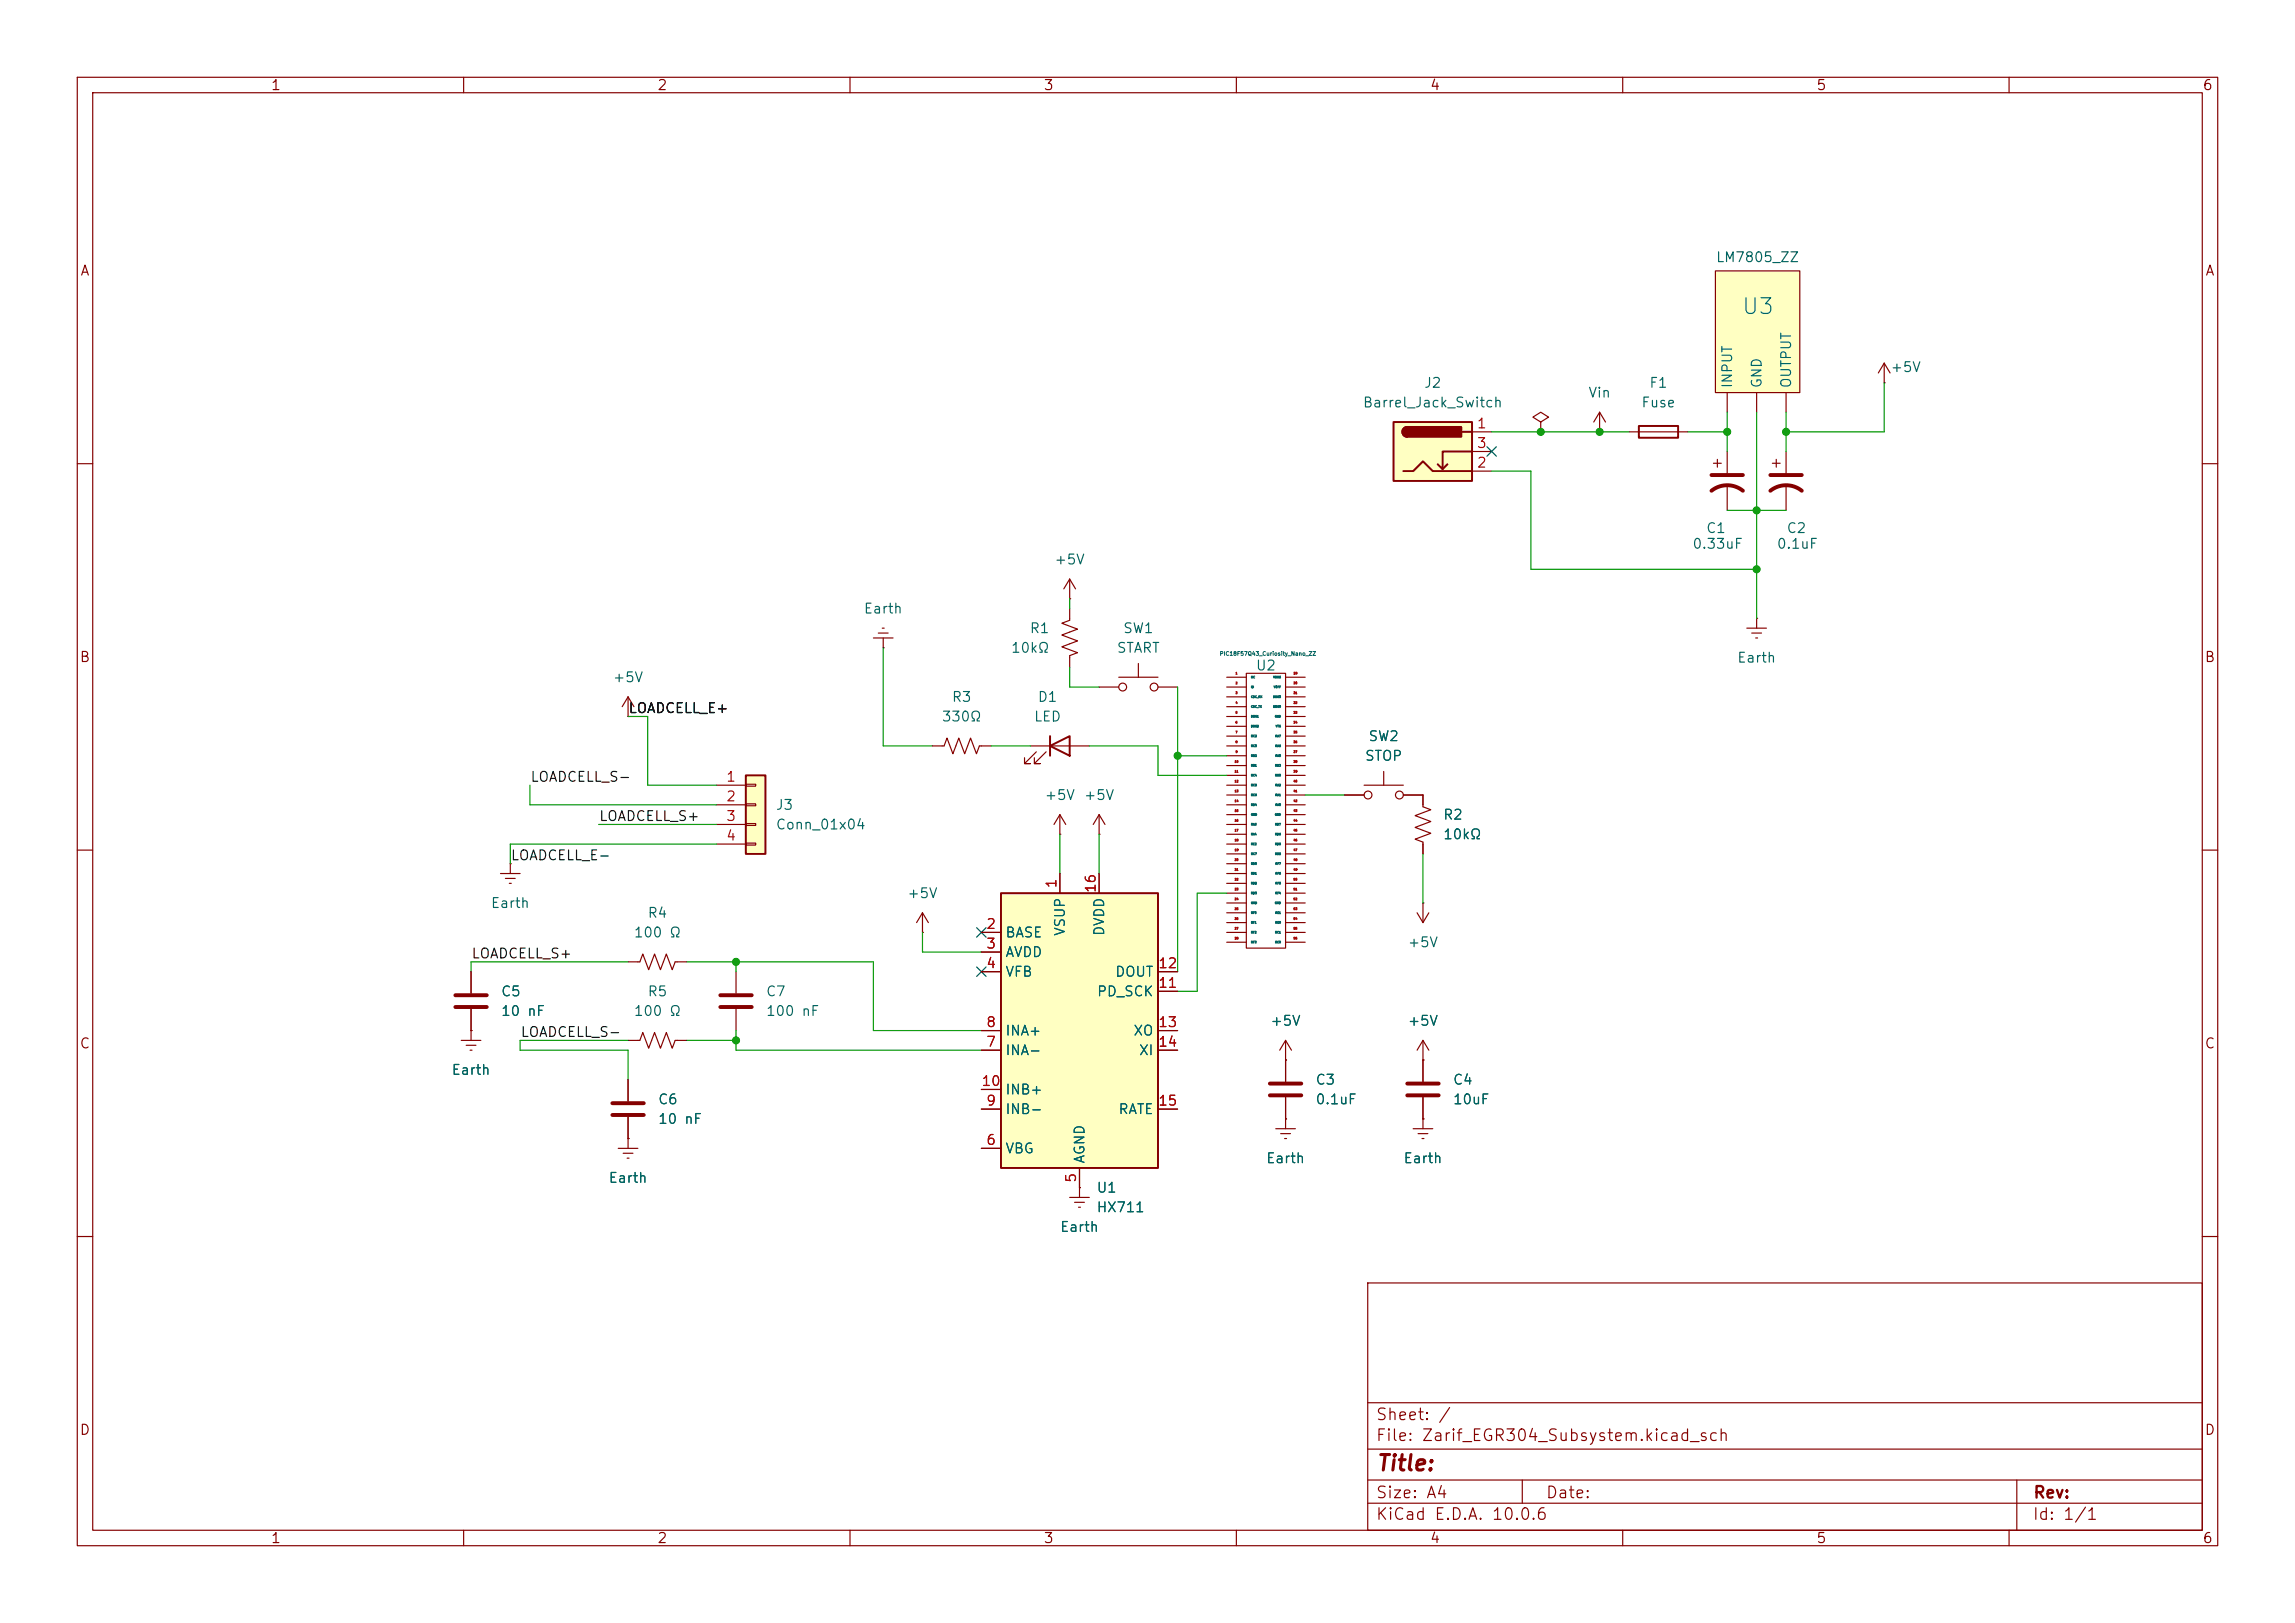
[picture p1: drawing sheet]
<svg xmlns="http://www.w3.org/2000/svg" width="297mm" height="210mm" viewBox="0 0 297 210" stroke-linecap="round" stroke-linejoin="round" font-family="sans-serif">
<defs><g id="words">
<text font-size="2" fill="#006464" x="225.3" y="41.2">U3</text>
<text font-size="2" fill="#840000" x="178" y="190.8">Title:</text>
<g font-size="1.5" fill="#840000">
<text x="178" y="184.1">Sheet: /</text>
<text x="178" y="186.8">File: Zarif_EGR304_Subsystem.kicad_sch</text>
<text x="178" y="197">KiCad E.D.A. 10.0.6</text>
<text x="178" y="194.2">Size: A4</text>
<text x="200" y="194.2">Date:</text>
<text x="263" y="197">Id: 1/1</text>
<text x="263" y="194.2">Rev:</text>
</g>
<g font-size="1.3" fill="#840000">
<text x="35" y="12">1</text>
<text x="85" y="12">2</text>
<text x="135" y="12">3</text>
<text x="185" y="12">4</text>
<text x="235" y="12">5</text>
<text x="285" y="12">6</text>
<text x="10.3" y="36">A</text>
<text x="285.3" y="36">A</text>
<text x="10.2" y="86">B</text>
<text x="285.2" y="86">B</text>
<text x="10.2" y="136">C</text>
<text x="285.2" y="136">C</text>
<text x="10.2" y="186">D</text>
<text x="285.2" y="186">D</text>
<text x="35" y="200">1</text>
<text x="85" y="200">2</text>
<text x="135" y="200">3</text>
<text x="185" y="200">4</text>
<text x="235" y="200">5</text>
<text x="285" y="200">6</text>
</g>
<g font-size="1.3" fill="#006464">
<text x="222" y="34.2">LM7805_ZZ</text>
<text x="176.3" y="53">Barrel_Jack_Switch</text>
<text x="184.2" y="50.5">J2</text>
<text x="205.5" y="51.8">Vin</text>
<text x="212.3" y="53">Fuse</text>
<text x="213.4" y="50.5">F1</text>
<text x="224.5" y="50.3" transform="rotate(-90 224.5 50.3)">INPUT</text>
<text x="228.3" y="50.3" transform="rotate(-90 228.3 50.3)">GND</text>
<text x="232.1" y="50.3" transform="rotate(-90 232.1 50.3)">OUTPUT</text>
<text x="244.6" y="48.5">+5V</text>
<text x="218.9" y="71.3">0.33uF</text>
<text x="220.7" y="69.3">C1</text>
<text x="229.9" y="71.3">0.1uF</text>
<text x="231.1" y="69.3">C2</text>
<text x="136.4" y="73.4">+5V</text>
<text x="111.7" y="79.7">Earth</text>
<text x="133.2" y="82.2">R1</text>
<text x="145.3" y="82.2">SW1</text>
<text x="79.2" y="88.6">+5V</text>
<text x="130.8" y="84.8">10kΩ</text>
<text x="144.4" y="84.8">START</text>
<text x="162.4" y="87.1">U2</text>
<text x="224.7" y="86.1">Earth</text>
<text x="121.8" y="93.7">330Ω</text>
<text x="123.1" y="91.1">R3</text>
<text x="133.7" y="93.7">LED</text>
<text x="134.2" y="91.1">D1</text>
<text x="176.6" y="98.8">STOP</text>
<text x="177" y="96.2">SW2</text>
<text x="100.3" y="105.1">J3</text>
<text x="100.3" y="107.6">Conn_01x04</text>
<text x="135.1" y="103.8">+5V</text>
<text x="140.2" y="103.8">+5V</text>
<text x="186.7" y="106.4">R2</text>
<text x="186.7" y="108.9">10kΩ</text>
<text x="63.4" y="117.8">Earth</text>
<text x="83.7" y="119.1">R4</text>
<text x="117.3" y="116.5">+5V</text>
<text x="81.9" y="121.6">100 Ω</text>
<text x="130" y="121.6">BASE</text>
<text x="130" y="124.2">AVDD</text>
<text x="138.1" y="121.2" transform="rotate(-90 138.1 121.2)">VSUP</text>
<text x="143.2" y="121.2" transform="rotate(-90 143.2 121.2)">DVDD</text>
<text x="182.1" y="122.9">+5V</text>
<text x="64.8" y="129.2">C5</text>
<text x="64.8" y="131.8">10 nF</text>
<text x="81.9" y="131.8">100 Ω</text>
<text x="83.7" y="129.2">R5</text>
<text x="99" y="129.2">C7</text>
<text x="99" y="131.8">100 nF</text>
<text x="130" y="126.7">VFB</text>
<text x="141.9" y="129.2">PD_SCK</text>
<text x="144.2" y="126.7">DOUT</text>
<text x="130" y="136.9">INA-</text>
<text x="130" y="134.3">INA+</text>
<text x="146.6" y="134.3">XO</text>
<text x="147.3" y="136.9">XI</text>
<text x="164.3" y="133">+5V</text>
<text x="182.1" y="133">+5V</text>
<text x="58.4" y="139.4">Earth</text>
<text x="85.1" y="143.2">C6</text>
<text x="130" y="141.9">INB+</text>
<text x="170.2" y="140.7">C3</text>
<text x="170.2" y="143.2">0.1uF</text>
<text x="187.9" y="140.7">C4</text>
<text x="187.9" y="143.2">10uF</text>
<text x="85.1" y="145.7">10 nF</text>
<text x="130" y="149.6">VBG</text>
<text x="130" y="144.5">INB-</text>
<text x="144.6" y="144.5">RATE</text>
<text x="78.7" y="153.4">Earth</text>
<text x="140.7" y="150.6" transform="rotate(-90 140.7 150.6)">AGND</text>
<text x="141.8" y="154.6">U1</text>
<text x="163.8" y="150.8">Earth</text>
<text x="181.5" y="150.8">Earth</text>
<text x="137.1" y="159.7">Earth</text>
<text x="141.8" y="157.2">HX711</text>
</g>
<g font-size="1.3" fill="#a90000">
<text x="191" y="55.7">1</text>
<text x="191" y="58.3">3</text>
<text x="191" y="60.8">2</text>
<text x="93.9" y="101.5">1</text>
<text x="93.9" y="104">2</text>
<text x="93.9" y="106.5">3</text>
<text x="93.9" y="109.1">4</text>
<text x="137" y="115" transform="rotate(-90 137 115)">1</text>
<text x="142.1" y="115.6" transform="rotate(-90 142.1 115.6)">16</text>
<text x="127.5" y="120.5">2</text>
<text x="127.5" y="123.1">3</text>
<text x="127.5" y="125.6">4</text>
<text x="149.8" y="125.6">12</text>
<text x="149.8" y="128.1">11</text>
<text x="127.5" y="135.8">7</text>
<text x="127.5" y="133.2">8</text>
<text x="149.8" y="133.2">13</text>
<text x="149.8" y="135.8">14</text>
<text x="126.9" y="140.8">10</text>
<text x="127.5" y="143.4">9</text>
<text x="149.8" y="143.4">15</text>
<text x="127.5" y="148.5">6</text>
<text x="139.6" y="153.1" transform="rotate(-90 139.6 153.1)">5</text>
</g>
<g font-size="1.3" fill="#0f0f0f">
<text x="81.3" y="92.6">LOADCELL_E+</text>
<text x="68.6" y="101.5">LOADCELL_S-</text>
<text x="77.4" y="106.6">LOADCELL_S+</text>
<text x="66" y="111.6">LOADCELL_E-</text>
<text x="60.9" y="124.3">LOADCELL_S+</text>
<text x="67.3" y="134.5">LOADCELL_S-</text>
</g>
<text font-size=".5" fill="#006464" x="157.8" y="85">PIC18F57Q43_Curiosity_Nano_ZZ</text>
<g font-size=".3" fill="#a90000">
<text x="159.9" y="87.3">1</text>
<text x="159.9" y="88.6">2</text>
<text x="159.9" y="89.9">3</text>
<text x="167.4" y="87.3">2</text>
<text x="167.4" y="88.6">3</text>
<text x="167.4" y="89.9">3</text>
<text x="167.6" y="87.3">9</text>
<text x="167.6" y="88.6">0</text>
<text x="167.6" y="89.9">1</text>
<text x="159.9" y="91.1">4</text>
<text x="159.9" y="92.4">5</text>
<text x="159.9" y="93.7">6</text>
<text x="159.9" y="94.9">7</text>
<text x="167.4" y="91.1">3</text>
<text x="167.4" y="92.4">3</text>
<text x="167.4" y="93.7">3</text>
<text x="167.4" y="94.9">3</text>
<text x="167.6" y="91.1">2</text>
<text x="167.6" y="93.7">4</text>
<text x="167.6" y="94.9">5</text>
<text x="159.8" y="98.7">1</text>
<text x="159.8" y="100">1</text>
<text x="159.8" y="101.3">1</text>
<text x="159.9" y="96.2">8</text>
<text x="159.9" y="97.5">9</text>
<text x="160" y="98.7">0</text>
<text x="160" y="101.3">2</text>
<text x="167.4" y="96.2">3</text>
<text x="167.4" y="97.5">3</text>
<text x="167.4" y="98.7">3</text>
<text x="167.4" y="100">3</text>
<text x="167.4" y="101.3">4</text>
<text x="167.6" y="96.2">6</text>
<text x="167.6" y="97.5">7</text>
<text x="167.6" y="98.7">8</text>
<text x="167.6" y="100">9</text>
<text x="167.6" y="101.3">0</text>
<text x="159.8" y="102.6">1</text>
<text x="159.8" y="103.8">1</text>
<text x="159.8" y="105.1">1</text>
<text x="159.8" y="106.4">1</text>
<text x="159.8" y="107.6">1</text>
<text x="160" y="102.6">3</text>
<text x="160" y="103.8">4</text>
<text x="160" y="105.1">5</text>
<text x="160" y="106.4">6</text>
<text x="160" y="107.6">7</text>
<text x="167.4" y="102.6">4</text>
<text x="167.4" y="103.8">4</text>
<text x="167.4" y="105.1">4</text>
<text x="167.4" y="106.4">4</text>
<text x="167.4" y="107.6">4</text>
<text x="167.6" y="102.6">1</text>
<text x="167.6" y="103.8">2</text>
<text x="167.6" y="105.1">3</text>
<text x="167.6" y="107.6">5</text>
<text x="159.8" y="108.9">1</text>
<text x="159.8" y="110.2">1</text>
<text x="159.8" y="111.4">2</text>
<text x="159.8" y="112.7">2</text>
<text x="159.8" y="114">2</text>
<text x="160" y="108.9">8</text>
<text x="160" y="110.2">9</text>
<text x="160" y="111.4">0</text>
<text x="160" y="112.7">1</text>
<text x="167.4" y="108.9">4</text>
<text x="167.4" y="110.2">4</text>
<text x="167.4" y="111.4">4</text>
<text x="167.4" y="112.7">4</text>
<text x="167.4" y="114">5</text>
<text x="167.6" y="108.9">6</text>
<text x="167.6" y="110.2">7</text>
<text x="167.6" y="111.4">8</text>
<text x="167.6" y="112.7">9</text>
<text x="167.6" y="114">0</text>
<text x="159.8" y="115.3">2</text>
<text x="159.8" y="116.5">2</text>
<text x="159.8" y="117.8">2</text>
<text x="159.8" y="119.1">2</text>
<text x="160" y="115.3">3</text>
<text x="160" y="116.5">4</text>
<text x="160" y="117.8">5</text>
<text x="160" y="119.1">6</text>
<text x="167.4" y="115.3">5</text>
<text x="167.4" y="116.5">5</text>
<text x="167.4" y="117.8">5</text>
<text x="167.4" y="119.1">5</text>
<text x="167.6" y="115.3">1</text>
<text x="167.6" y="116.5">2</text>
<text x="167.6" y="117.8">3</text>
<text x="167.6" y="119.1">4</text>
<text x="159.8" y="120.3">2</text>
<text x="159.8" y="121.6">2</text>
<text x="160" y="120.3">7</text>
<text x="160" y="121.6">8</text>
<text x="167.4" y="120.3">5</text>
<text x="167.4" y="121.6">5</text>
<text x="167.6" y="121.6">6</text>
</g>
<g font-size=".3" fill="#006464">
<text x="161.9" y="87.8">N</text>
<text x="161.9" y="89.1">I</text>
<text x="162" y="89.1">D</text>
<text x="162.1" y="87.8">C</text>
<text x="164.8" y="87.8">V U</text>
<text x="164.8" y="89.1">V F</text>
<text x="165" y="87.8">B S</text>
<text x="165" y="89.1">O F</text>
<text x="161.9" y="90.4">C CR</text>
<text x="161.9" y="91.6">C CT</text>
<text x="161.9" y="92.9">D G</text>
<text x="161.9" y="94.2">D G</text>
<text x="161.9" y="95.4">R 2</text>
<text x="162.1" y="90.4">D _ X</text>
<text x="162.1" y="91.6">D _X</text>
<text x="162.1" y="92.9">B 1</text>
<text x="162.1" y="94.2">B 2</text>
<text x="162.1" y="95.4">C</text>
<text x="164.7" y="90.4">D G</text>
<text x="164.7" y="91.6">D G</text>
<text x="165" y="92.9">G D</text>
<text x="165" y="90.4">B 3</text>
<text x="165" y="91.6">B 0</text>
<text x="165" y="95.4">R 7</text>
<text x="165.1" y="94.2">VG</text>
<text x="165.2" y="92.9">N</text>
<text x="165.3" y="95.4">A</text>
<text x="165.3" y="94.2">T</text>
<text x="161.9" y="96.7">R 3</text>
<text x="161.9" y="98">R 2</text>
<text x="161.9" y="99.2">R 1</text>
<text x="161.9" y="100.5">R 4</text>
<text x="161.9" y="101.8">R 5</text>
<text x="162.1" y="96.7">C</text>
<text x="162.1" y="98">B</text>
<text x="162.1" y="99.2">B</text>
<text x="162.1" y="100.5">C</text>
<text x="162.1" y="101.8">C</text>
<text x="165" y="99.2">R 3</text>
<text x="165" y="100.5">R 0</text>
<text x="165" y="96.7">R 6</text>
<text x="165" y="98">R 5</text>
<text x="165" y="101.8">R 2</text>
<text x="165.2" y="99.2">B</text>
<text x="165.2" y="100.5">B</text>
<text x="165.3" y="96.7">A</text>
<text x="165.3" y="98">A</text>
<text x="165.3" y="101.8">A</text>
<text x="161.9" y="103.1">R 6</text>
<text x="161.9" y="104.3">R 4</text>
<text x="161.9" y="105.6">G D</text>
<text x="161.9" y="106.9">R 3</text>
<text x="162.1" y="103.1">C</text>
<text x="162.1" y="104.3">D</text>
<text x="162.1" y="105.6">N</text>
<text x="162.1" y="106.9">A</text>
<text x="165" y="105.6">G D</text>
<text x="165" y="106.9">R 7</text>
<text x="165" y="103.1">R 1</text>
<text x="165" y="104.3">R 0</text>
<text x="165.2" y="105.6">N</text>
<text x="165.2" y="106.9">D</text>
<text x="165.3" y="103.1">A</text>
<text x="165.3" y="104.3">A</text>
<text x="161.9" y="108.1">R 4</text>
<text x="161.9" y="109.4">R 2</text>
<text x="161.9" y="110.7">R 7</text>
<text x="161.9" y="111.9">R 0</text>
<text x="161.9" y="113.2">R 1</text>
<text x="162.1" y="108.1">A</text>
<text x="162.1" y="109.4">E</text>
<text x="162.1" y="110.7">C</text>
<text x="162.1" y="111.9">D</text>
<text x="162.1" y="113.2">D</text>
<text x="165" y="108.1">R 6</text>
<text x="165" y="109.4">R 5</text>
<text x="165" y="110.7">R 5</text>
<text x="165" y="111.9">R 7</text>
<text x="165" y="113.2">R 6</text>
<text x="165.2" y="108.1">D</text>
<text x="165.2" y="109.4">D</text>
<text x="165.2" y="110.7">B</text>
<text x="165.3" y="111.9">F</text>
<text x="165.3" y="113.2">F</text>
<text x="161.9" y="114.5">R 2</text>
<text x="161.9" y="115.8">R 3</text>
<text x="161.9" y="117">G D</text>
<text x="161.9" y="118.3">R 0</text>
<text x="161.9" y="119.6">R 1</text>
<text x="162.1" y="114.5">D</text>
<text x="162.1" y="115.8">D</text>
<text x="162.1" y="117">N</text>
<text x="162.1" y="118.3">F</text>
<text x="162.1" y="119.6">F</text>
<text x="165" y="117">G D</text>
<text x="165" y="118.3">R 1</text>
<text x="165" y="119.6">R 0</text>
<text x="165" y="114.5">R 5</text>
<text x="165" y="115.8">R 4</text>
<text x="165.2" y="117">N</text>
<text x="165.3" y="118.3">E</text>
<text x="165.3" y="119.6">E</text>
<text x="165.3" y="114.5">F</text>
<text x="165.3" y="115.8">F</text>
<text x="161.9" y="120.8">R 2</text>
<text x="161.9" y="122.1">R 3</text>
<text x="162.1" y="120.8">F</text>
<text x="162.1" y="122.1">F</text>
<text x="165" y="120.8">R 1</text>
<text x="165" y="122.1">R 0</text>
<text x="165.2" y="120.8">C</text>
<text x="165.2" y="122.1">C</text>
</g>
</g></defs>
<g fill="none" stroke="#840000" stroke-width=".15">
<path d="M10 10h277v190h-277zM12 12h273v186h-273zM60 10v2M110 10v2M160 10v2M210 10v2M260 10v2M10 60h2M285 60h2M81.3 92.7h.1M81.3 90.2l-.8 1.2M81.3 90.2l.7 1.2"/>
<path d="M81.3 90.2v2.5M142.2 88.9h2.6M144.8 87.6h5.1M147.3 85.9v1.7M149.9 88.9h2.5M10 110h2M285 110h2M10 160h2M177 166h108v32h-108zM285 160h2M60 198v2M110 198v2"/>
<path d="M160 198v2M177 194.5h108M177 191.5h108M177 187.5h108M177 181.5h108M197 191.5v3M210 198v2M260 198v2M261 191.5v6.5"/>
<circle cx="145.3" cy="88.9" r=".51"/>
<circle cx="149.4" cy="88.9" r=".51"/>
</g>
<path d="M96.5 100.3h2.6v10.2h-2.6z" fill="#ffffc2"/>
<path d="M212.1 55.1h5.1v1.5h-5.1zM96.5 100.3h2.6v10.2h-2.6z" fill="none" stroke="#840000" stroke-width=".25"/>
<g fill="none" stroke="#840000" stroke-width=".15">
<path d="M199.4 54.6l1-.6-1-.7-1 .7 1 .6v1.3M199.4 55.9h.1M207 55.9h.1M207 53.3l-.8 1.3M207 53.3l.8 1.3M207 53.3v2.6M210.8 55.9h7.6M113 82.6h2.6M113.7 81.9h1.2M114.2 81.3h.2M114.3 83.8h.1M114.3 82.6v1.2"/>
<path d="M120.6 96.5h1.6l.4-1 .7 2 .8-2 .7 2 .8-2 .8 2 .3-1h1.6M64.8 113h2.5M65.4 113.7h1.3M65.9 114.3h.3M66 111.8h.1M66 111.8v1.2M92.7 101.6h3.8M92.7 104.1h3.8M92.7 106.7h3.8M92.7 109.2h3.8M96.5 101.5h1.3v.2h-1.3zM96.5 104h1.3v.3h-1.3z"/>
<path d="M96.5 106.6h1.3v.2h-1.3zM96.5 109.1h1.3v.2h-1.3zM119.4 118.1l.7 1.3M119.4 118.1l-.8 1.3M119.4 118.1v2.6M183.4 118.1l.7 1.3M184.1 116.8h.1M184.1 116.8v2.6M184.9 118.1l-.8 1.3M59.7 134.6h2.5M60.3 135.3h1.3M60.8 135.9h.3"/>
<path d="M61 133.4h.1M61 125.7v2.8M61 130.6v4M81.3 124.5h1.5l.4-1.1 .7 2.1 .8-2.1 .8 2.1 .7-2.1 .8 2.1 .4-1h1.5M81.3 134.6h1.5l.4-1 .7 2 .8-2 .8 2 .7-2 .8 2 .4-1h1.5M81.3 139.7v2.8M95.2 125.7v2.8M95.2 130.6v2.8M119.4 120.7h.1M80 148.6h2.5M80.6 149.2h1.3M81.2 149.9h.2"/>
<path d="M81.3 147.3h.1M81.3 144.5v4.1"/>
</g>
<path d="M58.9 128.8h4.1M58.9 130.3h4.1M93.2 128.8h4.1M93.2 130.3h4.1M79.2 142.7h4.1M79.2 144.3h4.1" fill="none" stroke="#840000" stroke-width=".51"/>
<path d="M222 35.1h10.9v15.7h-10.9z" fill="#ffffc2"/>
<g fill="none" stroke="#840000" stroke-width=".15">
<path d="M222 35.1h10.9v15.7h-10.9zM221.7 59.9h1.1M222.2 59.4v1.1M223.5 50.8v2.5M223.5 58.4v2.8M227.3 50.8v2.5M229.4 59.9h1M229.9 59.4v1.1M231.1 50.8v2.5M231.1 58.4v2.8M138.4 78.7v1.6l-1 .3 2 .8-2 .8 2 .7-2 .8 2 .8-1 .3v1.6M223.5 62.7v3.3"/>
<path d="M231.1 62.7v3.3M226.1 81.3h2.5M226.7 81.9h1.3M227.2 82.6h.3M227.3 80h.1M227.3 80v1.3"/>
</g>
<path d="M221.5 63.5a3.3 3.3 0 0 1 4.1 0M221.5 61.5h4.1M229.1 63.5a3.3 3.3 0 0 1 4.1 0M229.1 61.5h4.1" fill="none" stroke="#840000" stroke-width=".51"/>
<path d="M180.3 54.6h10.2v7.6h-10.2z" fill="#ffffc2"/>
<path d="M180.3 54.6h10.2v7.6h-10.2zM182.1 55.2a.64 .64 0 0 0-.6 .7 .64 .64 0 0 0 .6 .6M189.2 55.9h1.3M190.5 58.4h-3.8v2.3l-.6-.6M181.6 61h1.3l1.2-1.3 1.3 1.3h5.1M187.3 60.1l-.6 .6" fill="none" stroke="#840000" stroke-width=".25"/>
<g fill="#840000" stroke="#840000" stroke-width=".25">
<path d="M181.7 55.4l.4-.2v1.3a.63 .63 0 0 1-.6-.4 .63 .63 0 0 1 .2-.7z"/>
<path d="M182.1 55.2h7v1.3h-7z"/>
</g>
<path d="M190.5 55.9h2.5M190.5 58.4h2.5M243.8 49.5h.1M243.8 47l-.7 1.3M243.8 47l.8 1.3M243.8 47v2.5M190.5 61h2.5M166.4 137.2h.1M166.4 134.6l-.8 1.3M166.4 134.6l.7 1.3M166.4 134.6v2.6" fill="none" stroke="#840000" stroke-width=".15"/>
<path d="M129.5 115.6h20.4v35.5h-20.4z" fill="#ffffc2"/>
<path d="M135.9 96.5l2.5-1.2v2.5zM135.9 95.3v2.5M129.5 115.6h20.4v35.5h-20.4z" fill="none" stroke="#840000" stroke-width=".25"/>
<g fill="none" stroke="#840000" stroke-width=".15">
<path d="M138.4 77.5h.1M138.4 74.9l-.7 1.3M138.4 74.9l.8 1.3M138.4 74.9v2.6M133.3 96.5h7.7M134.1 97.3l-1.5 1.5h.7h-.7v-.8M135.4 97.3l-1.5 1.5h.7h-.7v-.8M158.7 87.6h2.6M158.7 88.9h2.6M158.7 90.2h2.6M158.7 91.4h2.6M158.7 92.7h2.6"/>
<path d="M158.7 94h2.6M158.7 95.3h2.6M158.7 96.5h2.6M158.7 97.8h2.6M158.7 99.1h2.6M161.3 87.1h5.1v35.6h-5.1zM166.4 87.6h2.5M166.4 88.9h2.5M166.4 90.2h2.5M166.4 91.4h2.5M166.4 92.7h2.5M166.4 94h2.5"/>
<path d="M166.4 95.3h2.5M166.4 96.5h2.5M166.4 97.8h2.5M166.4 99.1h2.5M179.1 99.8v1.8M137.2 108h.1M137.2 105.4v2.6M137.2 113v2.6M137.2 105.4l-.8 1.3M137.2 105.4l.7 1.3M142.2 108h.1M142.2 105.4v2.6"/>
<path d="M142.2 113v2.6M142.2 105.4l-.7 1.3M142.2 105.4l.8 1.3M158.7 101.6h2.6M158.7 102.9h2.6M158.7 100.3h2.6M158.7 104.1h2.6M158.7 105.4h2.6M158.7 106.7h2.6M158.7 108h2.6M158.7 109.2h2.6M158.7 110.5h2.6"/>
<path d="M158.7 111.8h2.6M158.7 113h2.6M158.7 114.3h2.6M158.7 115.6h2.6M158.7 116.8h2.6M158.7 118.1h2.6M158.7 119.4h2.6M166.4 101.6h2.5M166.4 102.9h2.5M166.4 100.3h2.5M166.4 104.1h2.5M166.4 105.4h2.5"/>
<path d="M166.4 106.7h2.5M166.4 108h2.5M166.4 109.2h2.5M166.4 110.5h2.5M166.4 111.8h2.5M166.4 113h2.5M166.4 114.3h2.5M166.4 115.6h2.5M166.4 116.8h2.5M166.4 118.1h2.5M166.4 119.4h2.5M174 102.9h2.5"/>
<path d="M176.5 101.6h5.1M181.6 102.9h2.5v1.5l1.1 .4-2.1 .7 2.1 .8-2.1 .8 2.1 .7-2.1 .8 1 .4v1.5M61 133.4h.1M61 125.7v2.8M61 130.6v2.8M81.3 139.7v2.8M127 120.7h2.5M127 123.2h2.5M127 125.7h2.5M127 135.9h2.5M127 133.4h2.5M149.9 125.7h2.5"/>
<path d="M149.9 135.9h2.5M149.9 133.4h2.5M149.9 128.3h2.5M158.7 120.7h2.6M158.7 121.9h2.6M166.4 137.2h.1M166.4 120.7h2.5M166.4 137.2v2.8M166.4 121.9h2.5M184.1 137.2h.1M184.1 134.6v5.4M184.1 134.6l-.7 1.3"/>
<path d="M184.1 134.6l.8 1.3M81.3 147.3h.1M81.3 144.5v2.8M127 148.6h2.5M127 143.5h2.5M127 141h2.5M138.4 154.9h2.6M139.1 155.6h1.2M139.6 156.2h.2M139.7 153.7h.1M139.7 151.1v3.8M149.9 143.5h2.5"/>
<path d="M165.1 146.1h2.5M165.7 146.7h1.3M166.2 147.3h.3M166.4 144.8h.1M166.4 142v4.1M182.9 146.1h2.5M183.5 146.7h1.3M184 147.3h.3M184.1 144.8h.1M184.1 142v4.1"/>
<circle cx="177" cy="102.9" r=".51"/>
<circle cx="181.1" cy="102.9" r=".51"/>
</g>
<path d="M164.3 140.2h4.1M164.3 141.7h4.1M182.1 140.2h4.1M182.1 141.7h4.1" fill="none" stroke="#840000" stroke-width=".51"/>
<g fill="none" stroke="#009600" stroke-width=".15">
<path d="M193 55.9h17.8M218.4 55.9h5.1M223.5 53.3v5.1M227.3 53.3v26.7M231.1 53.3v5.1M243.8 49.5v6.4h-12.7M138.4 77.5v1.2M193 61h5.1v12.7h29.2M223.5 66h7.6M81.3 92.7h2.5v8.9h8.9M114.3 83.8v12.7h6.3M128.3 96.5h5"/>
<path d="M138.4 86.4v2.5h3.8M141 96.5h8.9v3.8h8.8M152.4 88.9v36.8M152.4 97.8h6.3M68.6 101.6v2.5h24.1M77.5 106.7h15.2M92.7 109.2h-26.7v2.6M137.2 108v5M142.2 108v5M158.7 115.6h-3.8v12.7h-2.5M168.9 102.9h5.1M184.1 110.5v6.3"/>
<path d="M81.3 134.6h-14v1.3h14v3.8M81.3 124.5h-20.3v1.2M88.9 124.5h24.1v8.9h14M88.9 134.6h6.3M95.2 133.4v2.5h31.8M95.2 124.5v1.2M119.4 120.7v2.5h7.6"/>
</g>
<path d="M192.4 57.8l1.2 1.2M193.6 57.8l-1.2 1.2M126.4 120l1.2 1.3M126.4 125.1l1.2 1.2M127.6 120l-1.2 1.3M127.6 125.1l-1.2 1.2" fill="none" stroke="#000084" stroke-width=".15"/>
<g fill="#009600" stroke="#009600" stroke-width=".13">
<circle cx="95.2" cy="124.5" r=".46"/>
<circle cx="95.2" cy="134.6" r=".46"/>
<circle cx="227.3" cy="73.7" r=".46"/>
<circle cx="227.3" cy="66" r=".46"/>
<circle cx="207" cy="55.9" r=".46"/>
<circle cx="199.4" cy="55.9" r=".46"/>
<circle cx="223.5" cy="55.9" r=".46"/>
<circle cx="231.1" cy="55.9" r=".46"/>
<circle cx="152.4" cy="97.8" r=".46"/>
</g>
<use href="#words"/>
</svg>
